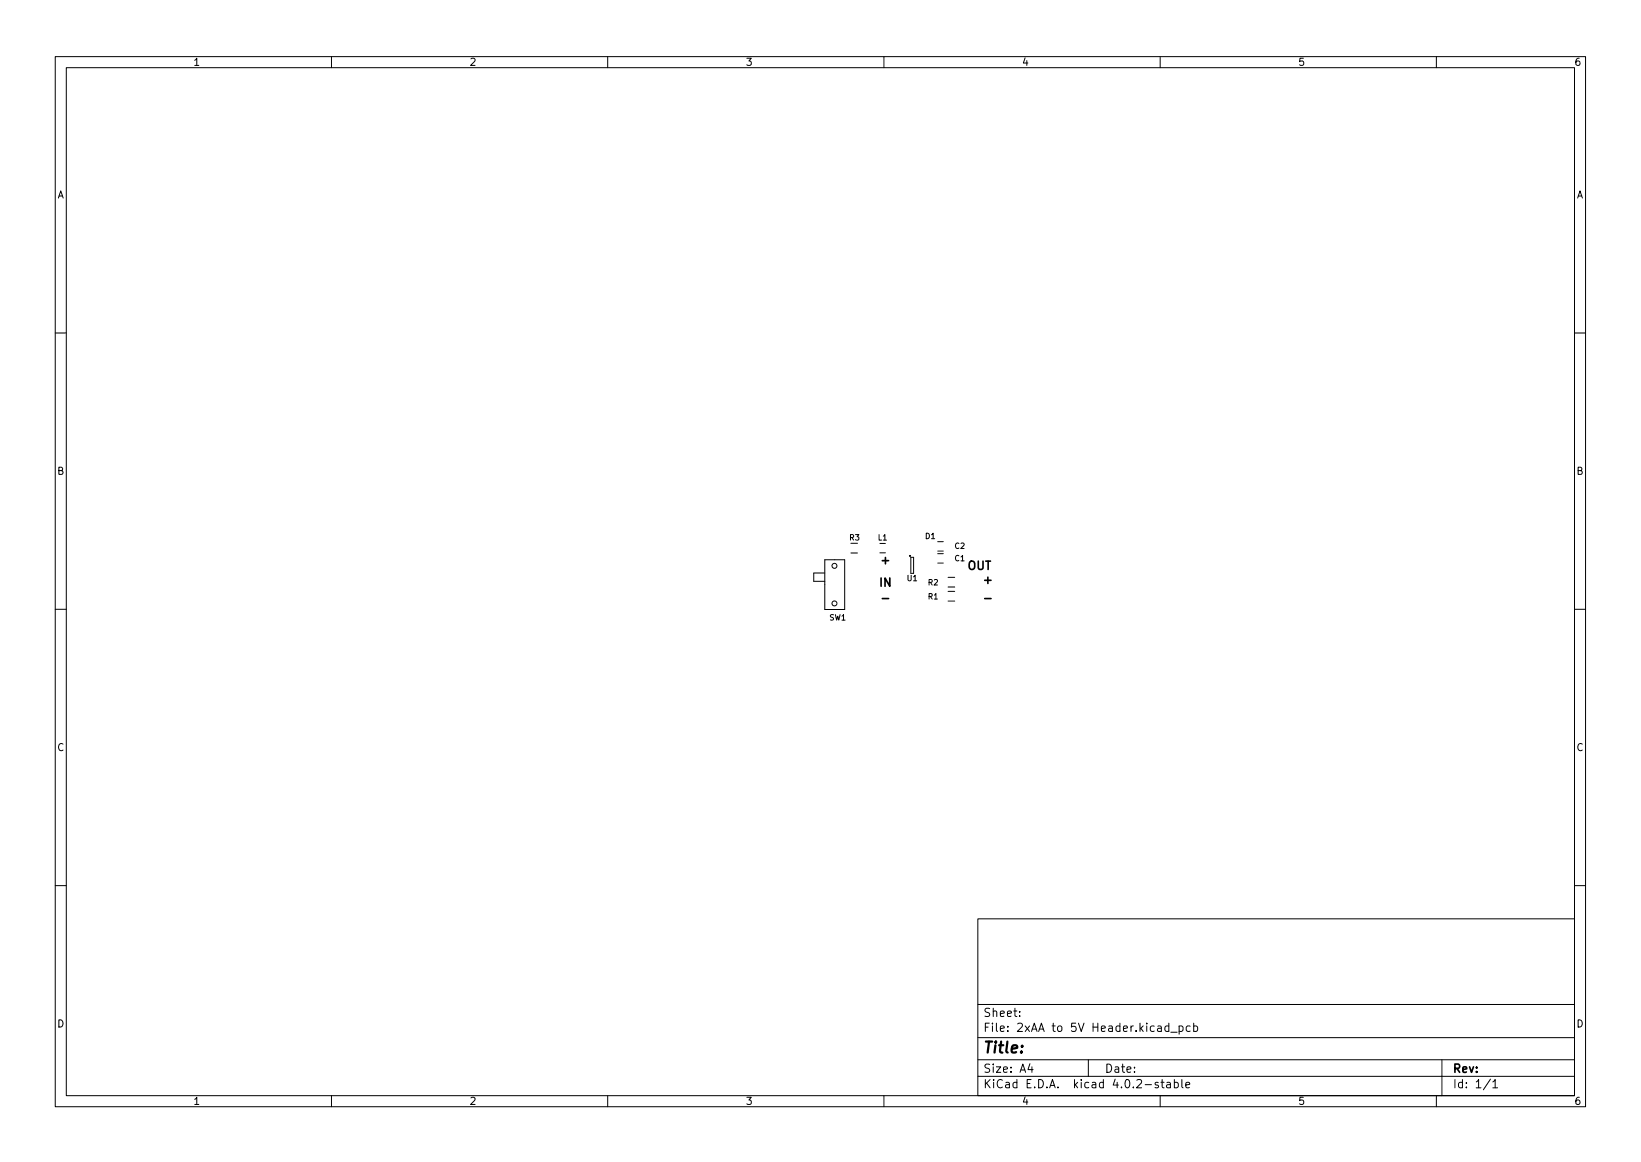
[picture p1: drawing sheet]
<svg xmlns="http://www.w3.org/2000/svg" width="297mm" height="210mm" viewBox="0 0 297 210" stroke-linecap="round" stroke-linejoin="round" font-family="sans-serif">
<defs><g id="words">
<text font-size="2.8" x="178" y="190.6">Title:</text>
<g font-size="2.1">
<text x="159.2" y="106.2">IN</text>
<text x="159.7" y="102.1">+</text>
<text x="175.1" y="103.1">OUT</text>
<text x="178.2" y="105.6">+</text>
<text x="159.9" y="108.9">-</text>
<text x="178.5" y="108.9">-</text>
<text x="178" y="184">Sheet:</text>
<text x="178" y="186.7">File: 2xAA to 5V Header.kicad_pcb</text>
<text x="178" y="196.9">KiCad E.D.A. kicad 4.0.2-stable</text>
<text x="178" y="194.1">Size: A4</text>
<text x="200" y="194.1">Date:</text>
<text x="263" y="194.1">Rev:</text>
<text x="263" y="196.9">Id: 1/1</text>
</g>
<g font-size="1.8">
<text x="35" y="11.9">1</text>
<text x="85" y="11.9">2</text>
<text x="135" y="11.9">3</text>
<text x="185" y="11.9">4</text>
<text x="235" y="11.9">5</text>
<text x="285" y="11.9">6</text>
<text x="10.3" y="35.9">A</text>
<text x="285.3" y="35.9">A</text>
<text x="10.3" y="85.9">B</text>
<text x="285.3" y="85.9">B</text>
<text x="10.3" y="135.9">C</text>
<text x="285.3" y="135.9">C</text>
<text x="10.3" y="185.9">D</text>
<text x="285.3" y="185.9">D</text>
<text x="35" y="199.9">1</text>
<text x="85" y="199.9">2</text>
<text x="135" y="199.9">3</text>
<text x="185" y="199.9">4</text>
<text x="235" y="199.9">5</text>
<text x="285" y="199.9">6</text>
</g>
<g font-size="1.4">
<text x="153.8" y="97.8">R3</text>
<text x="159" y="97.8">L1</text>
<text x="167.5" y="97.5">D1</text>
<text x="172.8" y="101.5">C1</text>
<text x="172.8" y="99.3">C2</text>
<text x="164.2" y="105.1">U1</text>
<text x="168" y="105.9">R2</text>
<text x="150.1" y="112.3">SW1</text>
<text x="168" y="108.4">R1</text>
</g>
</g></defs>
<g fill="none" stroke="#000" stroke-width=".18">
<path d="M10 10.2h277v190.1h-277zM12 12.2h273v186.1h-273zM60 10.2v2M110 10.2v2M160 10.2v2M210 10.2v2M260 10.2v2M10 60.2h2M285 60.2h2M154 98.3h1.2M159.3 98.3h1M169.7 98h1"/>
<path d="M169.7 99.7h1M10 110.2h2M149.3 103.7h-2v1.5h2M149.3 101.3h3.6v9h-3.6zM154 100.1h1.2M159.3 100h1M164.9 103.7v-2.9h.5v2.9M169.7 100.2h1M169.7 101.9h1M171.6 107h1.2M171.6 108.8h1.2M171.6 104.5h1.2"/>
<path d="M171.6 106.2h1.2M285 110.2h2M10 160.2h2M177 166.3h108v32h-108zM285 160.2h2M60 198.3v2M110 198.3v2M160 198.3v2M177 194.8h108M177 191.8h108M177 187.8h108M177 181.8h108"/>
<path d="M184.6 183.8v.1M184.6 183v.1M186.4 192.5l-.3 1h.9M186.8 193v1M197 191.8v3M209.6 195.9l-.3-.1-.2 .2v.3l.5 .1v.4h-.5M210 198.3v2M210.1 195.8h.6M210.4 195.3v1.3l.3 .2M211.2 195.9h.6l.1 .9M211.6 185.7l-.5-.1-.2 .3v.4l.1 .3h.6M211.6 185.1v1.5"/>
<path d="M211.9 196.2l-.5 .1a.29 .29 0 0 0-.3 .2 .29 .29 0 0 0 .3 .3h.5M211.9 186.8h1.2M212.6 195.9l.4-.1 .3 .3v.4l-.2 .3h-.5M212.6 195.3v1.5M213.4 185.7l.5-.1 .2 .3v.4l-.1 .3h-.6M213.4 185.6v1.5M213.9 195.3v1.3l.2 .2M214.6 196.3l.8-.1-.1-.3-.4-.1-.3 .2 .1 .8h.6M215.4 185.7l-.4-.1-.3 .3v.4l.2 .3h.5M216.1 185.7l.4-.1 .3 .3v.4l-.2 .3h-.5M216.1 185.1v1.5M260 198.3v2"/>
<path d="M261 191.8v6.5M269.8 195.3l-1.3 1.9M270.2 195.8l.4-.5v1.5M270.2 196.8h.9"/>
<circle cx="151" cy="102.4" r=".45"/>
<circle cx="151" cy="109.2" r=".45"/>
<circle cx="164.7" cy="100.6" r=".1"/>
</g>
<use href="#words"/>
</svg>
